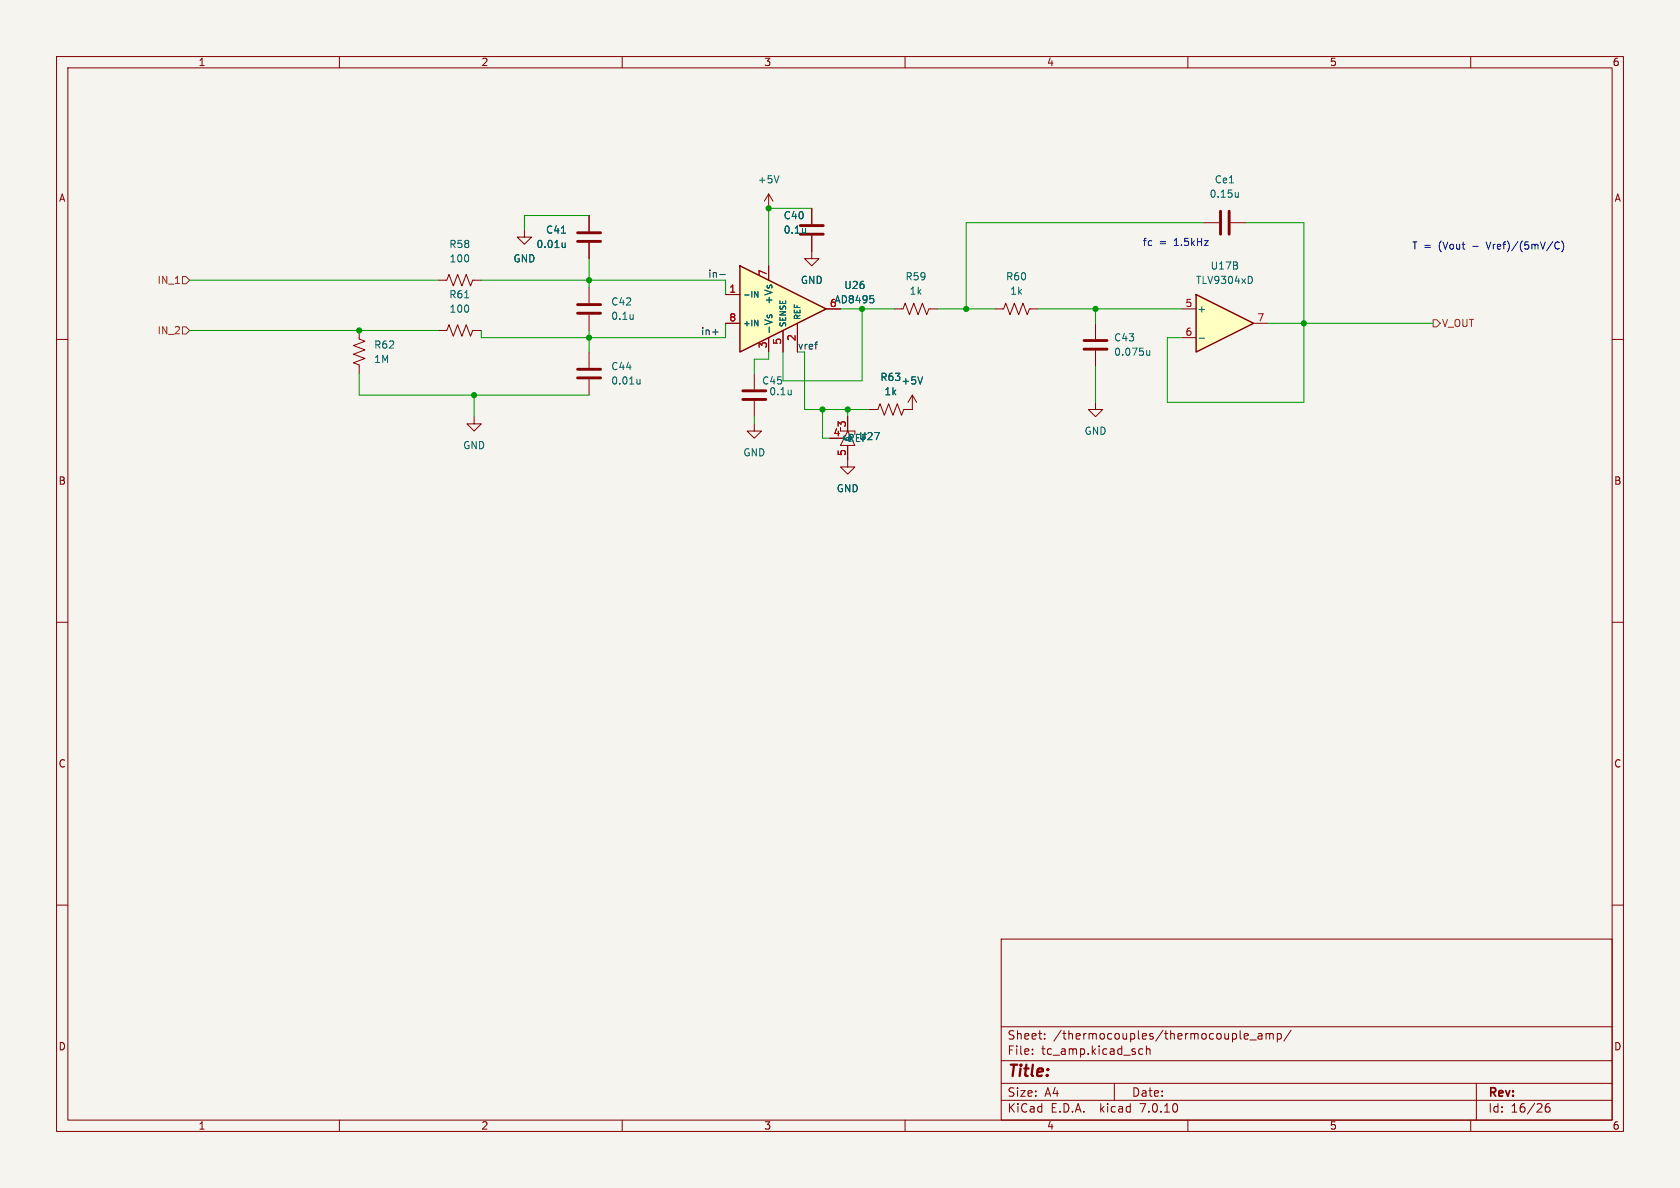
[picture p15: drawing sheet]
<svg xmlns="http://www.w3.org/2000/svg" width="297mm" height="210mm" viewBox="0 0 297 210" stroke-linecap="round" stroke-linejoin="round" font-family="sans-serif">
<defs><g id="words">
<text font-size="2.8" fill="#840000" x="178" y="190.9">Title:</text>
<g font-size="2.1" fill="#840000">
<text x="178" y="184">Sheet:</text>
<text x="186.2" y="184">/thermocouples/thermocouple_amp/</text>
<text x="178" y="186.7">File:</text>
<text x="184.1" y="186.7">tc_amp.kicad_sch</text>
<text x="178" y="196.9">KiCad</text>
<text x="178" y="194.1">Size:</text>
<text x="184.7" y="194.1">A4</text>
<text x="185.7" y="196.9">E.D.A.</text>
<text x="194.6" y="196.9">kicad</text>
<text x="200" y="194.1">Date:</text>
<text x="201.8" y="196.9">7.0.10</text>
<text x="263" y="194.3">Rev:</text>
<text x="263" y="196.9">Id:</text>
<text x="267.1" y="196.9">16/26</text>
</g>
<g font-size="1.8" fill="#840000">
<text x="35" y="11.9">1</text>
<text x="85" y="11.9">2</text>
<text x="135" y="11.9">3</text>
<text x="185" y="11.9">4</text>
<text x="235" y="11.9">5</text>
<text x="285" y="11.9">6</text>
<text x="10.3" y="35.9">A</text>
<text x="285.3" y="35.9">A</text>
<text x="10.3" y="85.9">B</text>
<text x="285.3" y="85.9">B</text>
<text x="10.3" y="135.9">C</text>
<text x="285.3" y="135.9">C</text>
<text x="10.3" y="185.9">D</text>
<text x="285.3" y="185.9">D</text>
<text x="35" y="199.9">1</text>
<text x="85" y="199.9">2</text>
<text x="135" y="199.9">3</text>
<text x="185" y="199.9">4</text>
<text x="235" y="199.9">5</text>
<text x="285" y="199.9">6</text>
</g>
<g font-size="1.8" fill="#006464">
<text x="133.9" y="32.6">+5V</text>
<text x="213.7" y="35.2">0.15u</text>
<text x="214.6" y="32.6">Ce1</text>
<text x="96.4" y="41.5">C41</text>
<text x="138.4" y="39">C40</text>
<text x="138.4" y="41.5">0.1u</text>
<text x="79.3" y="44">R58</text>
<text x="79.4" y="46.6">100</text>
<text x="90.7" y="46.6">GND</text>
<text x="94.7" y="44">0.01u</text>
<text x="213.9" y="47.9">U17B</text>
<text x="79.3" y="52.9">R61</text>
<text x="136.8" y="53.9" transform="rotate(-90 136.8 53.9)">+Vs</text>
<text x="141.5" y="50.4">GND</text>
<text x="147.4" y="53.8">AD8495</text>
<text x="149.2" y="51.3">U26</text>
<text x="160" y="49.8">R59</text>
<text x="160.7" y="52.3">1k</text>
<text x="177.8" y="49.8">R60</text>
<text x="178.5" y="52.3">1k</text>
<text x="211.3" y="50.4">TLV9304xD</text>
<text x="79.4" y="55.5">100</text>
<text x="108" y="54.2">C42</text>
<text x="108" y="56.7">0.1u</text>
<text x="136.8" y="59.2" transform="rotate(-90 136.8 59.2)">-Vs</text>
<text x="211.6" y="55.5">+</text>
<text x="66" y="64.4">1M</text>
<text x="66" y="61.8">R62</text>
<text x="108" y="65.6">C44</text>
<text x="196.9" y="60.6">C43</text>
<text x="196.9" y="63.1">0.075u</text>
<text x="108" y="68.2">0.01u</text>
<text x="134.6" y="68.2">C45</text>
<text x="135.9" y="70.1">0.1u</text>
<text x="155.5" y="67.5">R63</text>
<text x="156.3" y="70.1">1k</text>
<text x="159.3" y="68.2">+5V</text>
<text x="191.6" y="77.1">GND</text>
<text x="81.8" y="79.6">GND</text>
<text x="131.3" y="80.9">GND</text>
<text x="150.7" y="78.2" transform="rotate(-90 150.7 78.2)">A</text>
<text x="151.8" y="78">U27</text>
<text x="147.8" y="87.2">GND</text>
</g>
<g font-size="1.8" fill="#0000c2">
<text x="201.9" y="43.6">fc</text>
<text x="204.9" y="43.6">=</text>
<text x="207.7" y="43.6">1.5kHz</text>
<text x="249.6" y="44.2">T =</text>
<text x="254.4" y="44.2">(Vout</text>
<text x="260.6" y="44.2">-</text>
<text x="263.3" y="44.2">Vref)/(5mV/C)</text>
</g>
<g font-size="1.8" fill="#725600">
<text x="27.8" y="50.4">IN_1</text>
<text x="27.8" y="59.3">IN_2</text>
<text x="254.8" y="58">V_OUT</text>
</g>
<g font-size="1.8" fill="#0f0f0f">
<text x="125.1" y="49.2">in-</text>
<text x="123.8" y="59.3">in+</text>
</g>
<g font-size="1.8" fill="#a90000">
<text x="128.8" y="51.8">1</text>
<text x="135.6" y="49" transform="rotate(-90 135.6 49)">7</text>
<text x="128.8" y="56.9">8</text>
<text x="146.6" y="54.4">6</text>
<text x="209.5" y="54.4">5</text>
<text x="209.5" y="59.4">6</text>
<text x="222.2" y="56.9">7</text>
<text x="135.6" y="61.7" transform="rotate(-90 135.6 61.7)">3</text>
<text x="138.2" y="61" transform="rotate(-90 138.2 61)">5</text>
<text x="140.7" y="60.4" transform="rotate(-90 140.7 60.4)">2</text>
<text x="147.2" y="77.2">4</text>
<text x="149.6" y="75.6" transform="rotate(-90 149.6 75.6)">3</text>
<text x="149.6" y="80.7" transform="rotate(-90 149.6 80.7)">5</text>
</g>
<text font-size="1.8" fill="#009600" x="141" y="61.9">vref</text>
<g font-size="1.4" fill="#006464">
<text x="131.3" y="52.8">-IN</text>
<text x="131.3" y="57.9">+IN</text>
<text x="139.2" y="57.9" transform="rotate(-90 139.2 57.9)">SENSE</text>
<text x="141.7" y="56.6" transform="rotate(-90 141.7 56.6)">REF</text>
</g>
</g></defs>
<path d="M0 0h297v210h-297z" fill="#f5f4ef" stroke="#f5f4ef" stroke-width=".18"/>
<g fill="none" stroke="#840000" stroke-width=".18">
<path d="M10 10h277v190h-277zM12 12h273v186h-273zM60 10v2M110 10v2M160 10v2M210 10v2M260 10v2M135.9 34.3l-.8 1.3M135.9 34.3v2.5M135.9 34.3l.8 1.3M143.5 36.8v2.8M10 60h2"/>
<path d="M104.1 50.8v2.8M104.1 55.6v2.8M143.5 41.7v4h1.3l-1.3 1.3-1.3-1.3h1.3M158.1 54.6h1.5l.4-1 .8 2 .7-2 .8 2 .8-2 .7 2 .4-1h1.5M193.7 57.2v2.7M285 60h2M104.1 62.2v2.8M104.1 67.1v2.8M146.7 77.5h2.5M148.6 76.2h2.5v.6M149.9 78.7v3.9h1.2l-1.2 1.2-1.3-1.2h1.3M149.9 76.2l1.2 2.5h-2.5z"/>
<path d="M149.9 73.7v2.5M193.7 62v2.8M10 110h2M285 110h2M10 160h2M285 160h2M177 166h108v32h-108zM60 198v2M110 198v2M160 198v2M177 194.5h108M177 191.5h108"/>
<path d="M177 187.5h108M177 181.5h108M182.5 186.3v.1M182.5 185.5v.1M184.7 183.6v.1M184.7 182.8v.1M197 191.5v3M201.4 186.3l.2 .1 .4-.1M202 185.5l-.4-.1-.2 .1M202.7 185.5l.2-.1 .3 .1 .1 .9M202.7 184.9v1.5M210 198v2"/>
<path d="M220.2 182.7l.4 .1 .1 .3-.7 .1M220.6 183.6l-.4 .1M221 183.8h1.1M222.5 182.8h.5l.1 .9M223.1 183.1h-.5a.29 .29 0 0 0-.2 .3 .29 .29 0 0 0 .2 .3l.5-.1M223.8 182.8l.4-.1 .3 .2M223.8 182.7v1M224.5 182.9l.2-.2 .3 .1 .1 .9M224.5 182.9v.8M225.8 182.8l.4-.1 .3 .3v.4l-.1 .2h-.6M225.8 182.7v1.5M228.2 182.1l-1.2 2"/>
<path d="M260 198v2M261 191.5v6.5M273.9 195.1a.59 .59 0 0 0-.7 .6v.6l.1 .2 .4 .1 .3-.1v-.5l-.1-.3h-.4l-.3 .3"/>
</g>
<path d="M141.5 39.9h4M102.1 53.8h4.1M102.1 55.4h4.1M141.5 41.4h4M102.1 65.3h4.1M102.1 66.8h4.1M191.6 61.7h4.1M191.6 60.2h4.1" fill="none" stroke="#840000" stroke-width=".51"/>
<path d="M137.7 31.1l-.4 1.2M111.9 55.6v.9M111.9 56.3v.1M142.4 40.4v.8M142.4 41.1v.1M113.1 67v.9M113.1 67.8l-.3 .1M203.3 62v.8M203.3 62.7l-.2 .1-.3-.1" fill="none" stroke="#006464" stroke-width=".18"/>
<path d="M130.8 47l15.2 7.6-15.2 7.6z" fill="#ffffc2"/>
<path d="M130.8 47l15.2 7.6-15.2 7.6z" fill="none" stroke="#840000" stroke-width=".25"/>
<g fill="none" stroke="#840000" stroke-width=".18">
<path d="M104.1 38.1v2.8M63.5 58.4v1.5l1 .4-2 .8 2 .7-2 .8 2 .8-2 .7 1 .4v1.5M77.5 49.5h1.5l.4-1 .7 2 .8-2 .8 2 .7-2 .8 2 .4-1h1.5M77.5 58.4h1.5l.4-1 .7 2 .8-2 .8 2 .7-2 .8 2 .4-1h1.5M92.7 40.6v1.3h1.3l-1.3 1.3-1.3-1.3h1.3M104.1 42.9v2.8M128.3 52.1h2.5M128.3 57.2h2.5M135.9 47v2.5M135.9 59.7v2.5M138.4 58.4v3.8M141 57.2v5"/>
<path d="M146 54.6h2.6M175.9 54.6h1.5l.4-1 .8 2 .7-2 .8 2 .7-2 .8 2 .4-1h1.5M83.8 73.7v1.2h1.3l-1.3 1.3-1.3-1.3h1.3M133.3 74.9v1.3h1.3l-1.3 1.3-1.2-1.3h1.2M133.3 66v2.8M133.3 70.9v2.8M161.3 69.9v2.5h-1.5l-.4 1-.8-2-.7 2-.8-2-.8 2-.7-2-.4 1h-1.5M161.3 69.9l-.8 1.2M161.3 69.9l.8 1.2"/>
</g>
<g fill="none" stroke="#006464" stroke-width=".18">
<path d="M82.2 52.6h.7M99.3 41.2h.7M99.9 42.9v.9M99.9 43.6l-.3 .2M133.4 51.5l.6 1v-1M133.4 56.6l.6 1v-1M135.7 55.7l-.1 .3M136 56l.1-.3 .2-.1 .2 .2v.3M153.8 52.3h.6M154.4 52.8l.1 .2-.1 .5M139.9 68.9v.9M139.9 69.7h-.1"/>
<path d="M163.1 66.6l-.4 1.3"/>
</g>
<path d="M102.1 41.1h4.1M102.1 42.7h4.1M131.3 69.1h4.1M131.3 70.6h4.1" fill="none" stroke="#840000" stroke-width=".51"/>
<path d="M211.5 52.1l10.1 5.1-10.1 5z" fill="#ffffc2"/>
<path d="M211.5 52.1l10.1 5.1-10.1 5z" fill="none" stroke="#840000" stroke-width=".25"/>
<g fill="none" stroke="#840000" stroke-width=".18">
<path d="M104.1 38.1v2.8M143.5 36.8v2.8M212.7 39.4h2.8M217.6 39.4h2.7M104.1 42.9v2.8M128.3 57.2h2.5M128.3 52.1h2.5M135.9 47v2.5M135.9 59.7v2.5M138.4 58.4v3.8M141 57.2v5M143.5 41.7v2.8"/>
<path d="M146 54.6h2.6M208.9 54.6h2.6M208.9 59.7h2.6M221.6 57.2h2.6M146.7 77.5h2.5M149.9 73.7v2.5M149.9 78.7v2.6M153.7 72.4h1.2M160 72.4h1.3M193.7 71.1v1.3h1.2l-1.2 1.3-1.3-1.3h1.3"/>
</g>
<g fill="none" stroke="#006464" stroke-width=".18">
<path d="M218.9 34v.9M218.9 34.7l-.3 .2M99.3 41.2h.7M99.9 42.9v.9M99.9 43.6l-.3 .2M133.4 51.5l.6 1v-1M133.4 56.6l.6 1v-1M135.7 55.7l-.1 .3M136 56l.1-.3 .2-.1 .2 .2v.3M142.4 40.4v.8M142.4 41.1v.1M153.8 52.3h.6"/>
<path d="M154.4 52.8l.1 .2-.1 .5M212 59.8h1M221.2 48.9l.2 .5-.2 .6M163.1 66.6l-.4 1.3"/>
</g>
<path d="M215.8 37.3v4.1M217.3 37.3v4.1" fill="none" stroke="#840000" stroke-width=".51"/>
<path d="M32.3 57.8h.6l.6 .6-.6 .7h-.6zM32.3 48.9h.6l.6 .6-.6 .7h-.6zM253.4 56.5h.6l.6 .7-.6 .6h-.6z" fill="none" stroke="#725600" stroke-width=".18"/>
<path d="M126 58.7h.9M127.3 48.5h.9M144 60.9h.5M144.4 60.4h.1" fill="none" stroke="#0f0f0f" stroke-width=".18"/>
<path d="M262.7 42.8l.4 1.2M275.7 42.9a.6 .6 0 0 0-.9 .4 .6 .6 0 0 0 .6 .7l.3-.1M276.1 42.6a1.46 1.46 0 0 1 0 1.9" fill="none" stroke="#0000c2" stroke-width=".18"/>
<g fill="none" stroke="#009600" stroke-width=".18">
<path d="M104.1 38.1h-11.4v2.5M143.5 36.8h-7.6v10.2M212.7 39.4h-41.9v15.2M220.3 39.4h10.2v31.7h-24.1v-11.4h2.5M33.5 58.4h44M33.5 49.5h44M85.1 49.5h43.2v2.6M104.1 45.7v5.1M104.1 58.4v3.8M128.3 57.2v2.5h-43.2v-1.3M148.6 54.6h9.5M152.4 54.6v12.7h-14v-5.1"/>
<path d="M165.7 54.6h10.2M183.5 54.6h25.4M193.7 54.6v2.6M224.2 57.2h29.2M63.5 66v3.9h40.6M83.8 69.9v3.8M133.3 73.7v1.2M135.9 62.2v1.3h-2.6v2.5M142.2 62.2v10.2h11.5M145.4 72.4v5.1h1.3M149.9 72.4v1.3M193.7 64.8v6.3"/>
</g>
<g fill="#009600" stroke="#009600" stroke-width=".18">
<circle cx="170.8" cy="54.6" r=".46"/>
<circle cx="152.4" cy="54.6" r=".46"/>
<circle cx="135.9" cy="36.8" r=".46"/>
<circle cx="149.9" cy="72.4" r=".46"/>
<circle cx="145.4" cy="72.4" r=".46"/>
<circle cx="104.1" cy="49.5" r=".46"/>
<circle cx="104.1" cy="59.7" r=".46"/>
<circle cx="63.5" cy="58.4" r=".46"/>
<circle cx="83.8" cy="69.9" r=".46"/>
<circle cx="193.7" cy="54.6" r=".46"/>
<circle cx="230.5" cy="57.2" r=".46"/>
</g>
<use href="#words"/>
</svg>
